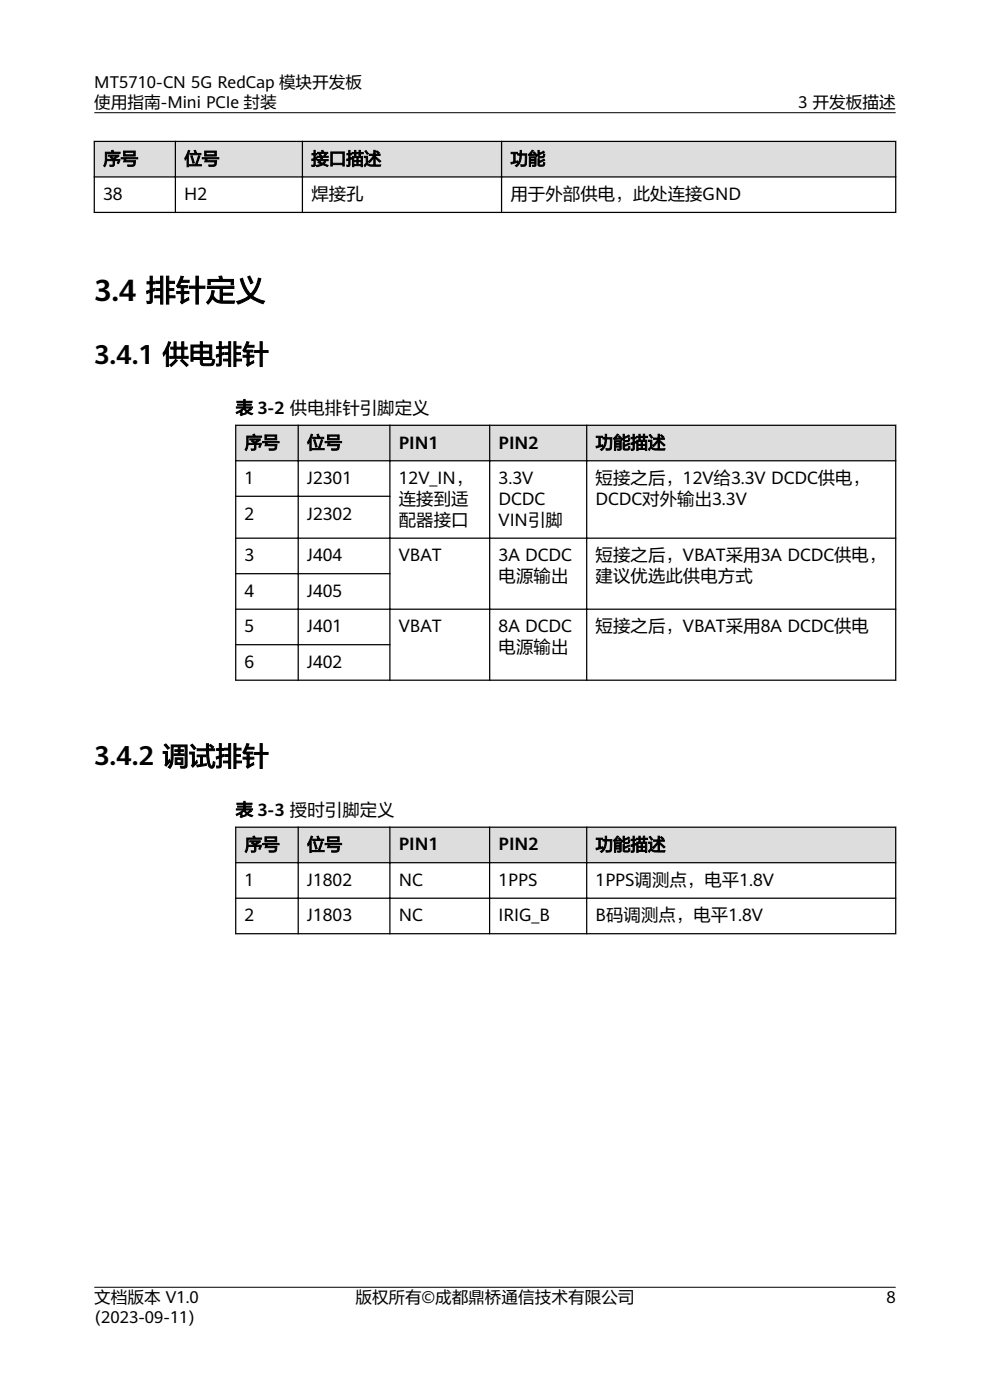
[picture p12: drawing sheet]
<svg xmlns="http://www.w3.org/2000/svg" width="210mm" height="297mm" viewBox="0 0 210 297" stroke-linecap="round" stroke-linejoin="round" font-family="sans-serif">
<defs><g id="words">
<text font-size="6.3" x="20" y="63.8">3.4 排针定义</text>
<g font-size="5.6">
<text x="20" y="77.1">3.4.1 供电排针</text>
<text x="20" y="162.4">3.4.2 调试排针</text>
</g>
<g font-size="3.7">
<text x="21.9" y="34.9">序号</text>
<text x="39.1" y="34.9">位号</text>
<text x="66" y="34.9">接口描述</text>
<text x="108.3" y="34.9">功能</text>
<text x="21.9" y="42.5">38</text>
<text x="39.1" y="42.5">H2</text>
<text x="66" y="42.5">焊接孔</text>
<text x="108.3" y="42.5">用于外部供电，此处连接GND</text>
<text x="50" y="87.8">表 3-2 供电排针引脚定义</text>
<text x="51.9" y="95.2">序号</text>
<text x="65.2" y="95.2">位号</text>
<text x="84.6" y="95.2">PIN1</text>
<text x="105.8" y="95.2">PIN2</text>
<text x="126.3" y="95.2">功能描述</text>
<text x="51.9" y="102.7">1</text>
<text x="65.2" y="102.7">J2301</text>
<text x="84.6" y="102.7">12V_IN，</text>
<text x="84.6" y="107.1">连接到适</text>
<text x="105.8" y="102.7">3.3V</text>
<text x="105.8" y="107.1">DCDC</text>
<text x="126.3" y="102.7">短接之后，12V给3.3V DCDC供电，</text>
<text x="126.3" y="107.1">DCDC对外输出3.3V</text>
<text x="51.9" y="110.2">2</text>
<text x="65.2" y="110.2">J2302</text>
<text x="84.6" y="111.6">配器接口</text>
<text x="105.8" y="111.6">VIN引脚</text>
<text x="51.9" y="119.1">3</text>
<text x="65.2" y="119.1">J404</text>
<text x="84.6" y="119.1">VBAT</text>
<text x="105.8" y="119.1">3A DCDC</text>
<text x="126.3" y="119.1">短接之后，VBAT采用3A DCDC供电，</text>
<text x="105.8" y="123.6">电源输出</text>
<text x="126.3" y="123.6">建议优选此供电方式</text>
<text x="51.9" y="126.6">4</text>
<text x="65.2" y="126.6">J405</text>
<text x="51.9" y="134.2">5</text>
<text x="65.2" y="134.2">J401</text>
<text x="84.6" y="134.2">VBAT</text>
<text x="105.8" y="134.2">8A DCDC</text>
<text x="126.3" y="134.2">短接之后，VBAT采用8A DCDC供电</text>
<text x="51.9" y="141.7">6</text>
<text x="65.2" y="141.7">J402</text>
<text x="105.8" y="138.6">电源输出</text>
<text x="50" y="173">表 3-3 授时引脚定义</text>
<text x="51.9" y="180.4">序号</text>
<text x="65.2" y="180.4">位号</text>
<text x="84.6" y="180.4">PIN1</text>
<text x="105.8" y="180.4">PIN2</text>
<text x="126.3" y="180.4">功能描述</text>
<text x="51.9" y="188">1</text>
<text x="65.2" y="188">J1802</text>
<text x="84.6" y="188">NC</text>
<text x="105.8" y="188">1PPS</text>
<text x="126.3" y="188">1PPS调测点，电平1.8V</text>
<text x="51.9" y="195.5">2</text>
<text x="65.2" y="195.5">J1803</text>
<text x="84.6" y="195.5">NC</text>
<text x="105.8" y="195.5">IRIG_B</text>
<text x="126.3" y="195.5">B码调测点，电平1.8V</text>
</g>
<g font-size="3.5">
<text x="20" y="18.6">MT5710-CN 5G RedCap 模块开发板</text>
<text x="20" y="22.8">使用指南-Mini PCIe 封装</text>
<text x="169.3" y="22.8">3 开发板描述</text>
<text x="20" y="276.4">文档版本 V1.0</text>
<text x="20" y="280.6">(2023-09-11)</text>
<text x="75.4" y="276.4">版权所有©成都鼎桥通信技术有限公司</text>
<text x="188" y="276.4">8</text>
</g>
</g></defs>
<g fill="#ddd">
<path d="M20 30h170v7.5h-170z" fill-rule="evenodd"/>
<path d="M20 30h170v7.5h-170z" fill-rule="evenodd"/>
</g>
<path d="M19.9 30h170.2M19.9 37.5h170.2M20 29.9v15.3M37.2 29.9v15.3M64.1 29.9v15.3M106.4 29.9v15.3M190 29.9v15.3M19.9 45.1h170.2" fill="none" stroke="#000" stroke-width=".26"/>
<g fill="#ddd">
<path d="M50 90.2h140v7.6h-140z" fill-rule="evenodd"/>
<path d="M50 90.2h140v7.6h-140z" fill-rule="evenodd"/>
</g>
<g fill="none" stroke="#000" stroke-width=".26">
<path d="M49.9 90.2h140.2M49.9 97.8h140.2M50 90.1v54.3M63.3 90.1v54.3M82.7 90.1v54.3M103.9 90.1v54.3M124.5 90.1v54.3M190 90.1v54.3M49.9 105.3h32.9M190.1 114.2h-140.2M49.9 121.7h32.9M49.9 129.2h140.2"/>
<path d="M49.9 136.8h32.9M190.1 144.3h-140.2"/>
</g>
<g fill="#ddd">
<path d="M50 175.5h140v7.5h-140z" fill-rule="evenodd"/>
<path d="M50 175.5h140v7.5h-140z" fill-rule="evenodd"/>
</g>
<path d="M49.9 175.5h140.2M50 175.4v22.8M63.3 175.4v22.8M82.7 175.4v22.8M103.9 175.4v22.8M124.5 175.4v22.8M190 175.4v22.8M49.9 183h140.2M49.9 190.5h140.2M49.9 198.1h140.2" fill="none" stroke="#000" stroke-width=".26"/>
<path d="M20 23.9h170M20 273.1h170" fill="none" stroke="#000" stroke-width=".21"/>
<use href="#words"/>
</svg>
